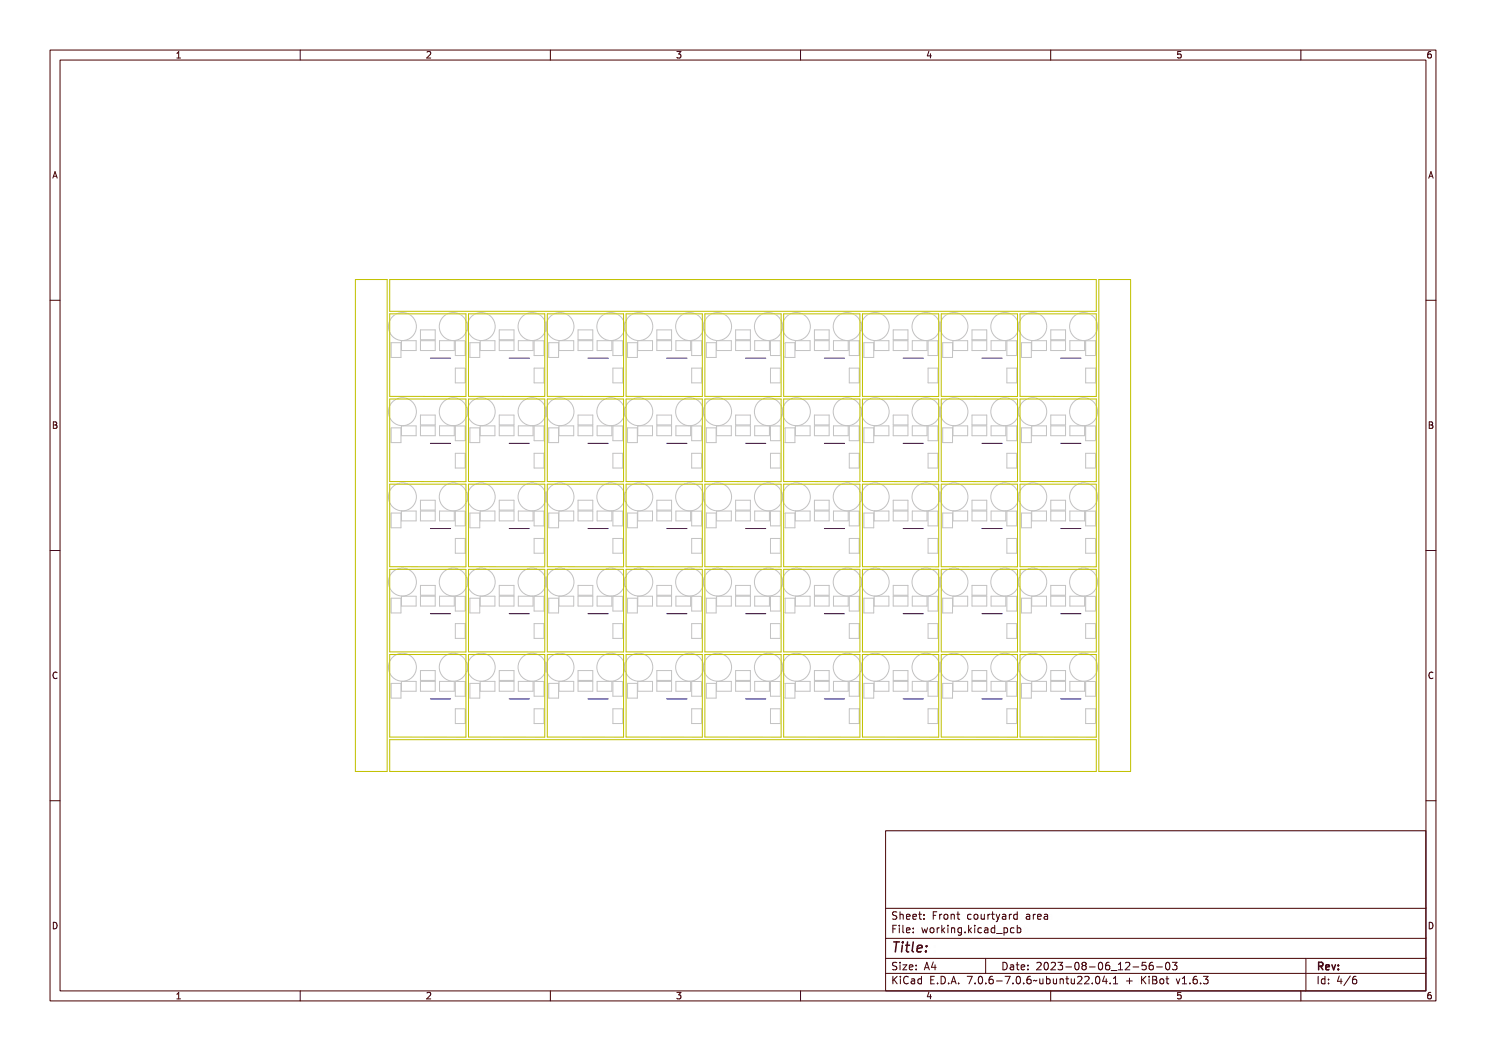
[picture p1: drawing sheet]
<svg xmlns="http://www.w3.org/2000/svg" width="297mm" height="210mm" viewBox="0 0 297 210" stroke-linecap="round" stroke-linejoin="round" font-family="sans-serif">
<defs><g id="words">
<text font-size="2.7" fill="#480000" x="178" y="190.3">Title:</text>
<g font-size="2" fill="#480000">
<text x="178" y="183.7">Sheet: Front courtyard area</text>
<text x="178" y="186.5">File: working.kicad_pcb</text>
<text x="178" y="193.9">Size: A4</text>
<text x="178" y="196.6">KiCad E.D.A. 7.0.6-7.0.6~ubuntu22.04.1 + KiBot v1.6.3</text>
<text x="200" y="193.9">Date: 2023-08-06_12-56-03</text>
<text x="263" y="196.6">Id: 4/6</text>
<text x="263" y="193.9">Rev:</text>
</g>
<g font-size="1.7" fill="#480000">
<text x="35" y="11.7">1</text>
<text x="85" y="11.7">2</text>
<text x="135" y="11.7">3</text>
<text x="185" y="11.7">4</text>
<text x="235" y="11.7">5</text>
<text x="285" y="11.7">6</text>
<text x="10.5" y="35.7">A</text>
<text x="285.5" y="35.7">A</text>
<text x="10.5" y="85.6">B</text>
<text x="285.5" y="85.6">B</text>
<text x="10.5" y="135.7">C</text>
<text x="285.5" y="135.7">C</text>
<text x="10.5" y="185.6">D</text>
<text x="285.5" y="185.6">D</text>
<text x="35" y="199.7">1</text>
<text x="85" y="199.7">2</text>
<text x="135" y="199.7">3</text>
<text x="185" y="199.7">4</text>
<text x="235" y="199.7">5</text>
<text x="285" y="199.7">6</text>
</g>
</g></defs>
<g fill="none" stroke="#c2c2c2" stroke-width=".2">
<path d="M78.2 68.5h1.9v2.9h-1.9zM80.2 68.1h3v1.9h-3zM84 68.1h3v1.9h-3zM84 65.9h3v2h-3zM87.8 68.1h3v1.9h-3zM91 68.1h2v2.9h-2zM91 73.6h2v2.9h-2zM93.9 68.5h2v2.9h-2zM96 68.1h2.9v1.9h-2.9zM99.8 65.9h2.9v2h-2.9zM99.8 68.1h2.9v1.9h-2.9zM103.6 68.1h2.9v1.9h-2.9z"/>
<path d="M106.8 68.1h1.9v2.9h-1.9zM106.8 73.6h1.9v2.9h-1.9zM109.7 68.5h1.9v2.9h-1.9zM111.7 68.1h3v1.9h-3zM115.5 68.1h3v1.9h-3zM115.5 65.9h3v2h-3zM119.3 68.1h3v1.9h-3zM122.5 68.1h2v2.9h-2zM122.5 73.6h2v2.9h-2zM125.4 68.5h2v2.9h-2zM127.5 68.1h2.9v1.9h-2.9zM131.3 65.9h2.9v2h-2.9z"/>
<path d="M131.3 68.1h2.9v1.9h-2.9zM135.1 68.1h2.9v1.9h-2.9zM138.2 68.1h2v2.9h-2zM138.2 73.6h2v2.9h-2zM141.2 68.5h1.9v2.9h-1.9zM143.2 68.1h3v1.9h-3zM147 68.1h3v1.9h-3zM147 65.9h3v2h-3zM150.8 68.1h3v1.9h-3zM154 68.1h2v2.9h-2zM154 73.6h2v2.9h-2zM156.9 68.5h2v2.9h-2z"/>
<path d="M159 68.1h2.9v1.9h-2.9zM162.8 65.9h2.9v2h-2.9zM162.8 68.1h2.9v1.9h-2.9zM166.6 68.1h2.9v1.9h-2.9zM169.7 68.1h2v2.9h-2zM169.7 73.6h2v2.9h-2zM172.7 68.5h1.9v2.9h-1.9zM174.7 68.1h3v1.9h-3zM178.5 65.9h3v2h-3zM178.5 68.1h3v1.9h-3zM182.3 68.1h3v1.9h-3zM185.5 68.1h2v2.9h-2z"/>
<path d="M185.5 73.6h2v2.9h-2zM188.4 68.5h2v2.9h-2zM190.5 68.1h2.9v1.9h-2.9zM194.3 68.1h2.9v1.9h-2.9zM194.3 65.9h2.9v2h-2.9zM198.1 68.1h2.9v1.9h-2.9zM201.2 68.1h2v2.9h-2zM201.2 73.6h2v2.9h-2zM204.2 68.5h1.9v2.9h-1.9zM206.2 68.1h3v1.9h-3zM210 68.1h3v1.9h-3zM210 65.9h3v2h-3z"/>
<path d="M213.8 68.1h3v1.9h-3zM217 68.1h2v2.9h-2zM217 73.6h2v2.9h-2zM78.2 85.5h1.9v2.9h-1.9zM80.2 85.1h3v2h-3zM84 85.1h3v2h-3zM84 100h3v1.9h-3zM84 82.9h3v2h-3zM87.8 85.1h3v2h-3zM91 85.1h2v3h-2zM91 90.6h2v2.9h-2zM93.9 85.5h2v2.9h-2z"/>
<path d="M96 85.1h2.9v2h-2.9zM99.8 82.9h2.9v2h-2.9zM99.8 85.1h2.9v2h-2.9zM99.8 100h2.9v1.9h-2.9zM103.6 85.1h2.9v2h-2.9zM106.8 85.1h1.9v3h-1.9zM106.8 90.6h1.9v2.9h-1.9zM109.7 85.5h1.9v2.9h-1.9zM111.7 85.1h3v2h-3zM115.5 85.1h3v2h-3zM115.5 100h3v1.9h-3zM115.5 82.9h3v2h-3z"/>
<path d="M119.3 85.1h3v2h-3zM122.5 85.1h2v3h-2zM122.5 90.6h2v2.9h-2zM125.4 85.5h2v2.9h-2zM127.5 85.1h2.9v2h-2.9zM131.3 82.9h2.9v2h-2.9zM131.3 85.1h2.9v2h-2.9zM131.3 100h2.9v1.9h-2.9zM135.1 85.1h2.9v2h-2.9zM138.2 85.1h2v3h-2zM138.2 90.6h2v2.9h-2zM141.2 85.5h1.9v2.9h-1.9z"/>
<path d="M143.2 85.1h3v2h-3zM147 85.1h3v2h-3zM147 100h3v1.9h-3zM147 82.9h3v2h-3zM150.8 85.1h3v2h-3zM154 85.1h2v3h-2zM154 90.6h2v2.9h-2zM156.9 85.5h2v2.9h-2zM159 85.1h2.9v2h-2.9zM162.8 82.9h2.9v2h-2.9zM162.8 85.1h2.9v2h-2.9zM162.8 100h2.9v1.9h-2.9z"/>
<path d="M166.6 85.1h2.9v2h-2.9zM169.7 85.1h2v3h-2zM169.7 90.6h2v2.9h-2zM172.7 85.5h1.9v2.9h-1.9zM174.7 85.1h3v2h-3zM178.5 85.1h3v2h-3zM178.5 100h3v1.9h-3zM178.5 82.9h3v2h-3zM182.3 85.1h3v2h-3zM185.5 85.1h2v3h-2zM185.5 90.6h2v2.9h-2zM188.4 85.5h2v2.9h-2z"/>
<path d="M190.5 85.1h2.9v2h-2.9zM194.3 85.1h2.9v2h-2.9zM194.3 100h2.9v1.9h-2.9zM194.3 82.9h2.9v2h-2.9zM198.1 85.1h2.9v2h-2.9zM201.2 85.1h2v3h-2zM201.2 90.6h2v2.9h-2zM204.2 85.5h1.9v2.9h-1.9zM206.2 85.1h3v2h-3zM210 85.1h3v2h-3zM210 100h3v1.9h-3zM210 82.9h3v2h-3z"/>
<path d="M213.8 85.1h3v2h-3zM217 85.1h2v3h-2zM217 90.6h2v2.9h-2zM78.2 102.5h1.9v3h-1.9zM78.2 119.5h1.9v3h-1.9zM80.2 102.1h3v2h-3zM80.2 119.1h3v2h-3zM84 102.1h3v2h-3zM84 117h3v1.9h-3zM84 119.1h3v2h-3zM87.8 102.1h3v2h-3zM87.8 119.1h3v2h-3z"/>
<path d="M91 107.6h2v2.9h-2zM91 102.1h2v3h-2zM91 119.2h2v2.9h-2zM93.9 102.5h2v3h-2zM93.9 119.5h2v3h-2zM96 102.1h2.9v2h-2.9zM96 119.1h2.9v2h-2.9zM99.8 102.1h2.9v2h-2.9zM99.8 117h2.9v1.9h-2.9zM99.8 119.1h2.9v2h-2.9zM103.6 102.1h2.9v2h-2.9zM103.6 119.1h2.9v2h-2.9z"/>
<path d="M106.8 102.1h1.9v3h-1.9zM106.8 107.6h1.9v2.9h-1.9zM106.8 119.2h1.9v2.9h-1.9zM109.7 102.5h1.9v3h-1.9zM109.7 119.5h1.9v3h-1.9zM111.7 102.1h3v2h-3zM111.7 119.1h3v2h-3zM115.5 102.1h3v2h-3zM115.5 117h3v1.9h-3zM115.5 119.1h3v2h-3zM119.3 102.1h3v2h-3zM119.3 119.1h3v2h-3z"/>
<path d="M122.5 107.6h2v2.9h-2zM122.5 102.1h2v3h-2zM122.5 119.2h2v2.9h-2zM125.4 102.5h2v3h-2zM125.4 119.5h2v3h-2zM127.5 102.1h2.9v2h-2.9zM127.5 119.1h2.9v2h-2.9zM131.3 102.1h2.9v2h-2.9zM131.3 117h2.9v1.9h-2.9zM131.3 119.1h2.9v2h-2.9zM135.1 102.1h2.9v2h-2.9zM135.1 119.1h2.9v2h-2.9z"/>
<path d="M138.2 107.6h2v2.9h-2zM138.2 102.1h2v3h-2zM138.2 119.2h2v2.9h-2zM141.2 102.5h1.9v3h-1.9zM141.2 119.5h1.9v3h-1.9zM143.2 102.1h3v2h-3zM143.2 119.1h3v2h-3zM147 102.1h3v2h-3zM147 117h3v1.9h-3zM147 119.1h3v2h-3zM150.8 102.1h3v2h-3zM150.8 119.1h3v2h-3z"/>
<path d="M154 107.6h2v2.9h-2zM154 102.1h2v3h-2zM154 119.2h2v2.9h-2zM156.9 102.5h2v3h-2zM156.9 119.5h2v3h-2zM159 102.1h2.9v2h-2.9zM159 119.1h2.9v2h-2.9zM162.8 102.1h2.9v2h-2.9zM162.8 117h2.9v1.9h-2.9zM162.8 119.1h2.9v2h-2.9zM166.6 102.1h2.9v2h-2.9zM166.6 119.1h2.9v2h-2.9z"/>
<path d="M169.7 107.6h2v2.9h-2zM169.7 102.1h2v3h-2zM169.7 119.2h2v2.9h-2zM172.7 102.5h1.9v3h-1.9zM172.7 119.5h1.9v3h-1.9zM174.7 102.1h3v2h-3zM174.7 119.1h3v2h-3zM178.5 102.1h3v2h-3zM178.5 117h3v1.9h-3zM178.5 119.1h3v2h-3zM182.3 102.1h3v2h-3zM182.3 119.1h3v2h-3z"/>
<path d="M185.5 107.6h2v2.9h-2zM185.5 102.1h2v3h-2zM185.5 119.2h2v2.9h-2zM188.4 102.5h2v3h-2zM188.4 119.5h2v3h-2zM190.5 102.1h2.9v2h-2.9zM190.5 119.1h2.9v2h-2.9zM194.3 102.1h2.9v2h-2.9zM194.3 119.1h2.9v2h-2.9zM194.3 117h2.9v1.9h-2.9zM198.1 102.1h2.9v2h-2.9zM198.1 119.1h2.9v2h-2.9z"/>
<path d="M201.2 107.6h2v2.9h-2zM201.2 102.1h2v3h-2zM201.2 119.2h2v2.9h-2zM204.2 102.5h1.9v3h-1.9zM204.2 119.5h1.9v3h-1.9zM206.2 102.1h3v2h-3zM206.2 119.1h3v2h-3zM210 102.1h3v2h-3zM210 117h3v1.9h-3zM210 119.1h3v2h-3zM213.8 102.1h3v2h-3zM213.8 119.1h3v2h-3z"/>
<path d="M217 102.1h2v3h-2zM217 107.6h2v2.9h-2zM217 119.2h2v2.9h-2zM78.2 136.6h1.9v2.9h-1.9zM80.2 136.2h3v1.9h-3zM84 136.2h3v1.9h-3zM84 134h3v2h-3zM87.8 136.2h3v1.9h-3zM91 136.2h2v2.9h-2zM91 124.6h2v3h-2zM93.9 136.6h2v2.9h-2zM96 136.2h2.9v1.9h-2.9z"/>
<path d="M99.8 136.2h2.9v1.9h-2.9zM99.8 134h2.9v2h-2.9zM103.6 136.2h2.9v1.9h-2.9zM106.8 124.6h1.9v3h-1.9zM106.8 136.2h1.9v2.9h-1.9zM109.7 136.6h1.9v2.9h-1.9zM111.7 136.2h3v1.9h-3zM115.5 136.2h3v1.9h-3zM115.5 134h3v2h-3zM119.3 136.2h3v1.9h-3zM122.5 136.2h2v2.9h-2zM122.5 124.6h2v3h-2z"/>
<path d="M125.4 136.6h2v2.9h-2zM127.5 136.2h2.9v1.9h-2.9zM131.3 136.2h2.9v1.9h-2.9zM131.3 134h2.9v2h-2.9zM135.1 136.2h2.9v1.9h-2.9zM138.2 136.2h2v2.9h-2zM138.2 124.6h2v3h-2zM141.2 136.6h1.9v2.9h-1.9zM143.2 136.2h3v1.9h-3zM147 136.2h3v1.9h-3zM147 134h3v2h-3zM150.8 136.2h3v1.9h-3z"/>
<path d="M154 136.2h2v2.9h-2zM154 124.6h2v3h-2zM156.9 136.6h2v2.9h-2zM159 136.2h2.9v1.9h-2.9zM162.8 134h2.9v2h-2.9zM162.8 136.2h2.9v1.9h-2.9zM166.6 136.2h2.9v1.9h-2.9zM169.7 124.6h2v3h-2zM169.7 136.2h2v2.9h-2zM172.7 136.6h1.9v2.9h-1.9zM174.7 136.2h3v1.9h-3zM178.5 136.2h3v1.9h-3z"/>
<path d="M178.5 134h3v2h-3zM182.3 136.2h3v1.9h-3zM185.5 136.2h2v2.9h-2zM185.5 124.6h2v3h-2zM188.4 136.6h2v2.9h-2zM190.5 136.2h2.9v1.9h-2.9zM194.3 136.2h2.9v1.9h-2.9zM194.3 134h2.9v2h-2.9zM198.1 136.2h2.9v1.9h-2.9zM201.2 124.6h2v3h-2zM201.2 136.2h2v2.9h-2zM204.2 136.6h1.9v2.9h-1.9z"/>
<path d="M206.2 136.2h3v1.9h-3zM210 136.2h3v1.9h-3zM210 134h3v2h-3zM213.8 136.2h3v1.9h-3zM217 124.6h2v3h-2zM217 136.2h2v2.9h-2zM91 141.6h2v3h-2zM106.8 141.6h1.9v3h-1.9zM122.5 141.6h2v3h-2zM138.2 141.6h2v3h-2zM154 141.6h2v3h-2zM169.7 141.6h2v3h-2z"/>
<path d="M185.5 141.6h2v3h-2zM201.2 141.6h2v3h-2zM217 141.6h2v3h-2z"/>
<circle cx="80.4" cy="65.3" r="2.79"/>
<circle cx="90.6" cy="65.3" r="2.79"/>
<circle cx="96.2" cy="65.3" r="2.79"/>
<circle cx="106.3" cy="65.3" r="2.79"/>
<circle cx="111.9" cy="65.3" r="2.79"/>
<circle cx="122.1" cy="65.3" r="2.79"/>
<circle cx="127.7" cy="65.3" r="2.79"/>
<circle cx="137.8" cy="65.3" r="2.79"/>
<circle cx="143.4" cy="65.3" r="2.79"/>
<circle cx="153.6" cy="65.3" r="2.79"/>
<circle cx="159.2" cy="65.3" r="2.79"/>
<circle cx="169.3" cy="65.3" r="2.79"/>
<circle cx="174.9" cy="65.3" r="2.79"/>
<circle cx="185.1" cy="65.3" r="2.79"/>
<circle cx="190.7" cy="65.3" r="2.79"/>
<circle cx="200.8" cy="65.3" r="2.79"/>
<circle cx="206.4" cy="65.3" r="2.79"/>
<circle cx="216.6" cy="65.3" r="2.79"/>
<circle cx="80.4" cy="82.3" r="2.79"/>
<circle cx="80.4" cy="99.3" r="2.79"/>
<circle cx="90.6" cy="82.3" r="2.79"/>
<circle cx="90.6" cy="99.3" r="2.79"/>
<circle cx="96.2" cy="82.3" r="2.79"/>
<circle cx="96.2" cy="99.3" r="2.79"/>
<circle cx="106.3" cy="82.3" r="2.79"/>
<circle cx="106.3" cy="99.3" r="2.79"/>
<circle cx="111.9" cy="82.3" r="2.79"/>
<circle cx="111.9" cy="99.3" r="2.79"/>
<circle cx="122.1" cy="82.3" r="2.79"/>
<circle cx="122.1" cy="99.3" r="2.79"/>
<circle cx="127.7" cy="82.3" r="2.79"/>
<circle cx="127.7" cy="99.3" r="2.79"/>
<circle cx="137.8" cy="82.3" r="2.79"/>
<circle cx="137.8" cy="99.3" r="2.79"/>
<circle cx="143.4" cy="82.3" r="2.79"/>
<circle cx="143.4" cy="99.3" r="2.79"/>
<circle cx="153.6" cy="82.3" r="2.79"/>
<circle cx="153.6" cy="99.3" r="2.79"/>
<circle cx="159.2" cy="82.3" r="2.79"/>
<circle cx="159.2" cy="99.3" r="2.79"/>
<circle cx="169.3" cy="82.3" r="2.79"/>
<circle cx="169.3" cy="99.3" r="2.79"/>
<circle cx="174.9" cy="82.3" r="2.79"/>
<circle cx="174.9" cy="99.3" r="2.79"/>
<circle cx="185.1" cy="82.3" r="2.79"/>
<circle cx="185.1" cy="99.3" r="2.79"/>
<circle cx="190.7" cy="82.3" r="2.79"/>
<circle cx="190.7" cy="99.3" r="2.79"/>
<circle cx="200.8" cy="82.3" r="2.79"/>
<circle cx="200.8" cy="99.3" r="2.79"/>
<circle cx="206.4" cy="82.3" r="2.79"/>
<circle cx="206.4" cy="99.3" r="2.79"/>
<circle cx="216.6" cy="82.3" r="2.79"/>
<circle cx="216.6" cy="99.3" r="2.79"/>
<circle cx="80.4" cy="116.3" r="2.79"/>
<circle cx="90.6" cy="116.3" r="2.79"/>
<circle cx="96.2" cy="116.3" r="2.79"/>
<circle cx="106.3" cy="116.3" r="2.79"/>
<circle cx="111.9" cy="116.3" r="2.79"/>
<circle cx="122.1" cy="116.3" r="2.79"/>
<circle cx="127.7" cy="116.3" r="2.79"/>
<circle cx="137.8" cy="116.3" r="2.79"/>
<circle cx="143.4" cy="116.3" r="2.79"/>
<circle cx="153.6" cy="116.3" r="2.79"/>
<circle cx="159.2" cy="116.3" r="2.79"/>
<circle cx="169.3" cy="116.3" r="2.79"/>
<circle cx="174.9" cy="116.3" r="2.79"/>
<circle cx="185.1" cy="116.3" r="2.79"/>
<circle cx="190.7" cy="116.3" r="2.79"/>
<circle cx="200.8" cy="116.3" r="2.79"/>
<circle cx="206.4" cy="116.3" r="2.79"/>
<circle cx="216.6" cy="116.3" r="2.79"/>
<circle cx="80.4" cy="133.3" r="2.79"/>
<circle cx="90.6" cy="133.3" r="2.79"/>
<circle cx="96.2" cy="133.3" r="2.79"/>
<circle cx="106.3" cy="133.3" r="2.79"/>
<circle cx="111.9" cy="133.3" r="2.79"/>
<circle cx="122.1" cy="133.3" r="2.79"/>
<circle cx="127.7" cy="133.3" r="2.79"/>
<circle cx="137.8" cy="133.3" r="2.79"/>
<circle cx="143.4" cy="133.3" r="2.79"/>
<circle cx="153.6" cy="133.3" r="2.79"/>
<circle cx="159.2" cy="133.3" r="2.79"/>
<circle cx="169.3" cy="133.3" r="2.79"/>
<circle cx="174.9" cy="133.3" r="2.79"/>
<circle cx="185.1" cy="133.3" r="2.79"/>
<circle cx="190.7" cy="133.3" r="2.79"/>
<circle cx="200.8" cy="133.3" r="2.79"/>
<circle cx="206.4" cy="133.3" r="2.79"/>
<circle cx="216.6" cy="133.3" r="2.79"/>
</g>
<g fill="none" stroke="#c2c200" stroke-width=".2">
<path d="M71 55.9h6.4v98.3h-6.4zM77.9 55.9h141.2v6.3h-141.2zM219.6 55.9h6.4v98.3h-6.4zM77.9 62.7h15.2v16.5h-15.2zM77.9 79.7h15.2v16.5h-15.2zM93.6 62.7h15.3v16.5h-15.3zM93.6 79.7h15.3v16.5h-15.3zM109.4 62.7h15.2v16.5h-15.2zM109.4 79.7h15.2v16.5h-15.2zM125.1 62.7h15.3v16.5h-15.3zM125.1 79.7h15.3v16.5h-15.3zM140.9 62.7h15.2v16.5h-15.2z"/>
<path d="M140.9 79.7h15.2v16.5h-15.2zM156.6 62.7h15.3v16.5h-15.3zM156.6 79.7h15.3v16.5h-15.3zM172.4 62.7h15.2v16.5h-15.2zM172.4 79.7h15.2v16.5h-15.2zM188.1 62.7h15.3v16.5h-15.3zM188.1 79.7h15.3v16.5h-15.3zM203.9 62.7h15.2v16.5h-15.2zM203.9 79.7h15.2v16.5h-15.2zM77.9 96.7h15.2v16.6l-15.2-.1zM93.6 96.7h15.3v16.6l-15.3-.1zM109.4 96.7h15.2v16.6l-15.2-.1z"/>
<path d="M125.1 96.7h15.3v16.6l-15.3-.1zM140.9 96.7h15.2v16.6l-15.2-.1zM156.6 96.7h15.3v16.6l-15.3-.1zM172.4 96.7h15.2v16.6l-15.2-.1zM188.1 96.7h15.3v16.6l-15.3-.1zM203.9 96.7h15.2v16.6l-15.2-.1zM77.9 113.8h15.2v16.5h-15.2zM93.6 113.8h15.3v16.5h-15.3zM109.4 113.8h15.2v16.5h-15.2zM125.1 113.8h15.3v16.5h-15.3zM140.9 113.8h15.2v16.5h-15.2zM156.6 113.8h15.3v16.5h-15.3z"/>
<path d="M172.4 113.8h15.2v16.5h-15.2zM188.1 113.8h15.3v16.5h-15.3zM203.9 113.8h15.2v16.5h-15.2zM77.9 130.8h15.2v16.5h-15.2zM93.6 130.8h15.3v16.5h-15.3zM109.4 130.8h15.2v16.5h-15.2zM125.1 130.8h15.3v16.5h-15.3zM140.9 130.8h15.2v16.5h-15.2zM156.6 130.8h15.3v16.5h-15.3zM172.4 130.8h15.2v16.5h-15.2zM188.1 130.8h15.3v16.5h-15.3zM203.9 130.8h15.2v16.5h-15.2z"/>
<path d="M77.9 147.8h141.2v6.4h-141.2z"/>
</g>
<g fill="none" stroke="#000084" stroke-width=".2">
<path d="M86 71.6h4.1M101.8 71.6h4M117.5 71.6h4.1M133.3 71.6h4M149 71.6h4.1M164.8 71.6h4M180.5 71.6h4M196.3 71.6h4M212 71.6h4M86 88.6h4.1M101.8 88.6h4M117.5 88.6h4.1"/>
<path d="M133.3 88.6h4M149 88.6h4.1M164.8 88.6h4M180.5 88.6h4M196.3 88.6h4M212 88.6h4M86 105.6h4.1M101.8 105.6h4M117.5 105.6h4.1M133.3 105.6h4M149 105.6h4.1M164.8 105.6h4"/>
<path d="M180.5 105.6h4M196.3 105.6h4M212 105.6h4M86 122.6h4.1M86 139.6h4.1M101.8 122.6h4M101.8 139.6h4M117.5 122.6h4.1M117.5 139.6h4.1M133.3 122.6h4M133.3 139.6h4M149 122.6h4.1"/>
<path d="M149 139.6h4.1M164.8 122.6h4M164.8 139.6h4M180.5 122.6h4M180.5 139.6h4M196.3 122.6h4M196.3 139.6h4M212 122.6h4M212 139.6h4"/>
</g>
<g fill="none" stroke="#480000" stroke-width=".2">
<path d="M10 10h277v190h-277zM12 12h273v186h-273zM60 10v2M110 10v2M160 10v2M210 10v2M260 10v2M10 60h2M285 60h2M10 110h2M285 110h2M10 160h2"/>
<path d="M285 160h2M177 166h108v32h-108zM60 198v2M110 198v2M160 198v2M177 181.5h108M177 187.5h108M177 191.5h108M177 194.5h108M178.1 195.2h.2v.6l.6-.6h.3l-.6 .6 .6 .8h-.2l-.5-.7-.2 .2v.5h-.2zM178.2 185h.9v.2h-.7v.4h.6v.2h-.6v.7h-.2zM178.3 182.4l.5-.1h.2v.2a.31 .31 0 0 0-.5-.1 .31 .31 0 0 0 0 .5 .5 .5 0 0 1 .6 .6 .5 .5 0 0 1-.8 .2l-.1-.2a.34 .34 0 0 0 .4 .1 .34 .34 0 0 0 .1-.5 .47 .47 0 0 1-.5-.2 .47 .47 0 0 1 .1-.5z"/>
<path d="M178.3 192.5l.5-.1h.2v.2a.31 .31 0 0 0-.5-.1 .31 .31 0 0 0 0 .5 .5 .5 0 0 1 .6 .6 .5 .5 0 0 1-.8 .2l-.1-.2a.34 .34 0 0 0 .4 .1 .34 .34 0 0 0 .1-.5 .47 .47 0 0 1-.5-.2 .47 .47 0 0 1 .1-.5zM179.4 182.2h.2v.6a.35 .35 0 0 1 .4-.1 .35 .35 0 0 1 .2 .4v.6h-.2v-.8h-.4v.8h-.2zM179.5 185.4h.4v.9h.4v.2h-.9v-.2h.3v-.8h-.2zM179.5 192.8h.4v.9h.4v.1h-.9v-.1h.3v-.8h-.2zM179.5 195.6h.4v.9h.4v.1h-.9v-.1h.3v-.8h-.2zM179.7 184.9h.2v.3h-.2zM179.7 192.3h.2v.3h-.2zM179.7 195.1h.2v.3h-.2zM180.6 184.9h.4v1.3l.4 .1v.2l-.5-.2v-1.2h-.3zM180.6 192.8h.8l-.6 .9h.6v.1h-.8l.6-.9h-.6zM180.7 182.8l.1-.1a.49 .49 0 0 1 .5 0 .49 .49 0 0 1 .2 .5h-.8a.42 .42 0 0 0 .3 .4 .42 .42 0 0 0 .4-.1 .47 .47 0 0 1-.4 .3 .47 .47 0 0 1-.4-.3zM180.7 195.4a.4 .4 0 0 1 .4-.3 .4 .4 0 0 1 .4 .3 .56 .56 0 0 0-.8 .4 .56 .56 0 0 0 .5 .7l.3-.1a.43 .43 0 0 1-.5 .3 .43 .43 0 0 1-.4-.4v-.6z"/>
<path d="M180.8 182.9l.4-.1 .1 .3h-.6zM181.8 195.6l.3-.1a.43 .43 0 0 1 .5 .5v.6h-.1v-.1a.38 .38 0 0 1-.5 .2 .38 .38 0 0 1-.2-.5 .38 .38 0 0 1 .4-.2h.3a.35 .35 0 0 0-.3-.4 .35 .35 0 0 0-.4 .2zM181.9 182.8l.1-.1a.49 .49 0 0 1 .5 0 .49 .49 0 0 1 .2 .5h-.8a.42 .42 0 0 0 .3 .4 .42 .42 0 0 0 .5-.1 .47 .47 0 0 1-.5 .3 .47 .47 0 0 1-.4-.3zM181.9 185.5l.1-.1a.49 .49 0 0 1 .5 0 .49 .49 0 0 1 .2 .5h-.8a.42 .42 0 0 0 .3 .4 .42 .42 0 0 0 .5-.1 .47 .47 0 0 1-.5 .3 .47 .47 0 0 1-.4-.3zM181.9 192.9l.1-.1a.49 .49 0 0 1 .5 0 .49 .49 0 0 1 .2 .5h-.8a.42 .42 0 0 0 .3 .4 .42 .42 0 0 0 .5-.1 .47 .47 0 0 1-.5 .3 .47 .47 0 0 1-.4-.3zM182 196.2l.5-.1a.31 .31 0 0 1-.2 .4 .31 .31 0 0 1-.4-.1zM182 182.9l.4-.1 .1 .3h-.6zM182 185.6l.4-.1 .1 .3h-.6zM182 193l.4-.1 .1 .3h-.6zM183 195.7l.4-.2 .2 .2v-.6h.2v1.5h-.2v-.1a.42 .42 0 0 1-.5 .1 .42 .42 0 0 1-.2-.5zM183.2 195.8l.1-.1a.4 .4 0 0 1 .3 .4 .4 .4 0 0 1-.3 .4l-.2-.2zM183.2 182.3h.2v.4h.4v.1h-.4v.7l.4 .1v.1h-.4l-.1-.1-.1-.8h-.3v-.1h.3z"/>
<path d="M183.3 185.4h.2v.3h-.2zM183.3 186.2h.2v.3h-.2zM183.3 192.8h.2v.3h-.2zM183.3 193.6h.2v.2h-.2zM184.5 182.7h.2v.3h-.2zM184.5 183.5h.2v.2h-.2zM185.2 185.4h.2l.2 .8 .1-.5h.2l.2 .5 .1-.8h.2l-.2 1.1h-.2l-.2-.7-.2 .7h-.1zM185.4 195.2h.9v.2h-.7v.4h.6v.2h-.6v.5h.7v.1h-.9zM185.7 192.4h.2l.5 1.4h-.2l-.1-.3h-.5l-.1 .3h-.2zM185.8 192.6l.2 .7h-.4zM186.6 182.3h.9v.2h-.7v.4h.6v.2h-.6v.6h-.2zM186.8 185.6l.1-.1a.39 .39 0 0 1 .4 .4 .39 .39 0 0 1-.4 .4l-.1-.2z"/>
<path d="M186.9 196.4h.2v.2h-.2zM187.1 192.4h.2v.9h.2v.2h-.2v.3h-.2v-.3h-.6zM187.1 192.6v.7h-.4zM187.8 195.2a.76 .76 0 0 1 .9 .7 .76 .76 0 0 1-.9 .7zM188 195.4a.57 .57 0 0 1 .5 .5 .57 .57 0 0 1-.5 .6zM188 182.7h.2v.2v-.1a.29 .29 0 0 1 .3-.2 .29 .29 0 0 1 .3 .3 .37 .37 0 0 0-.5-.1 .37 .37 0 0 0-.1 .4v.5h-.2zM188 185.4h.2v.2v-.1a.29 .29 0 0 1 .3-.2 .29 .29 0 0 1 .3 .3 .37 .37 0 0 0-.5-.1 .37 .37 0 0 0-.1 .4v.6h-.2zM189.1 184.9h.1v.9l.5-.4h.2l-.4 .4 .5 .7h-.2l-.4-.6-.2 .1v.5h-.1zM189.2 182.9l.1-.1a.39 .39 0 0 1 .4 .4 .39 .39 0 0 1-.4 .4l-.1-.2zM189.3 196.4h.3v.2h-.3zM190.2 182.7h.2v.1a.35 .35 0 0 1 .4-.1 .35 .35 0 0 1 .3 .4v.6h-.2l-.1-.8h-.3l-.1 .8h-.2zM190.3 185.4h.4v.9h.4v.2h-.9v-.2h.4v-.8h-.3z"/>
<path d="M190.5 195.2h.3l.4 1.4h-.2l-.1-.3h-.5l-.1 .3h-.2zM190.6 184.9h.1v.3h-.1zM190.6 195.4l.2 .7h-.4zM191.4 185.4h.2v.1a.35 .35 0 0 1 .4-.1 .35 .35 0 0 1 .3 .4v.7h-.2l-.1-.9h-.3l-.1 .9h-.2zM191.7 182.3h.1v.4h.4v.1h-.4v.7l.4 .1v.1h-.4l-.1-.1v-.8h-.3v-.1h.3zM191.7 196.4h.3v.2h-.3zM192.7 185.5l.3-.2 .3 .2v-.1h.2v1a.53 .53 0 0 1-.8 .4v-.2a.36 .36 0 0 0 .4 .1 .36 .36 0 0 0 .2-.4l-.1 .1a.53 .53 0 0 1-.7-.3 .53 .53 0 0 1 .2-.6zM192.8 185.6l.1-.1a.39 .39 0 0 1 .4 .4 .39 .39 0 0 1-.4 .4l-.1-.2zM193.8 195.2h.9l-.5 1.4h-.2l.5-1.2h-.7zM194 182.8a.39 .39 0 0 1 .4-.2 .39 .39 0 0 1 .3 .3 .4 .4 0 0 0-.6 0 .4 .4 0 0 0 0 .6 .4 .4 0 0 0 .6 0 .45 .45 0 0 1-.6 .3 .45 .45 0 0 1-.3-.6zM194.1 186.2h.3v.3h-.3zM195.1 184.9h.2v.9l.4-.4h.3l-.5 .4 .5 .7h-.2l-.4-.6-.1 .1v.5h-.2z"/>
<path d="M195.2 182.9l.1-.1a.39 .39 0 0 1 .4 .4 .39 .39 0 0 1-.4 .4l-.1-.2zM195.3 196.4h.3v.2h-.3zM196.2 182.7h.2v.8l.2 .1 .3-.2v-.7h.2v1h-.2v-.1a.35 .35 0 0 1-.4 .2 .35 .35 0 0 1-.3-.5zM196.3 185.4h.5v.9h.3v.2h-.9v-.2h.4v-.8h-.3zM196.3 195.4a.57 .57 0 0 1 .7 0 .57 .57 0 0 1 .1 .8 .5 .5 0 0 1-.6 .5 .5 .5 0 0 1-.3-.8zM196.5 195.4a.61 .61 0 0 1 .4 1l-.1 .1a.61 .61 0 0 1-.4-1zM196.6 184.9h.2v.3h-.2zM197 191.5v3M197.6 185.5a.39 .39 0 0 1 .4-.2 .39 .39 0 0 1 .3 .3 .4 .4 0 0 0-.6 0 .4 .4 0 0 0 0 .6 .4 .4 0 0 0 .6 0 .45 .45 0 0 1-.6 .3 .45 .45 0 0 1-.3-.6zM197.6 182.7h.2v.2v-.1a.29 .29 0 0 1 .4-.2 .29 .29 0 0 1 .2 .3 .37 .37 0 0 0-.4-.1 .37 .37 0 0 0-.2 .4v.5h-.2zM197.7 196.4h.3v.2h-.3zM198.7 185.4l.2-.1a.43 .43 0 0 1 .6 .5v.7h-.2v-.2a.38 .38 0 0 1-.5 .2 .38 .38 0 0 1-.2-.5 .38 .38 0 0 1 .5-.2h.2a.35 .35 0 0 0-.3-.4 .35 .35 0 0 0-.3 .2z"/>
<path d="M198.7 195.4a.38 .38 0 0 1 .4-.3 .38 .38 0 0 1 .3 .3 .43 .43 0 0 0-.5 0 .43 .43 0 0 0-.1 .5 .46 .46 0 0 1 .7 .1 .46 .46 0 0 1-.2 .6 .46 .46 0 0 1-.7-.2zM198.8 186l.5-.1a.31 .31 0 0 1-.1 .4 .31 .31 0 0 1-.4-.1zM198.9 182.3h.2v.4h.4v.1h-.4v.7l.4 .1v.1h-.4l-.2-.1v-.8h-.3v-.1h.3zM199.8 182.7h.1l.4 .8 .3-.8h.2l-.3 .7a.68 .68 0 0 1-.7 .8l.4-.5zM199.9 185.5l.3-.2 .3 .2v-.6h.2v1.6h-.2v-.2a.42 .42 0 0 1-.5 .1 .42 .42 0 0 1-.2-.5zM200 196h.5v.2h-.5zM200 185.6l.1-.1a.39 .39 0 0 1 .4 .4 .39 .39 0 0 1-.4 .4l-.1-.2zM200.1 192.4a.76 .76 0 0 1 1 .7 .76 .76 0 0 1-1 .7zM200.3 192.6a.57 .57 0 0 1 .6 .5 .57 .57 0 0 1-.6 .6zM200.9 186.8l1.2 .1zM201 195.2h.9l-.5 1.4h-.2l.5-1.2h-.7zM201.1 182.7l.2-.1a.43 .43 0 0 1 .6 .5v.6h-.2v-.1a.38 .38 0 0 1-.5 .2 .38 .38 0 0 1-.2-.5 .38 .38 0 0 1 .5-.2h.2a.35 .35 0 0 0-.2-.4 .35 .35 0 0 0-.4 .2z"/>
<path d="M201.2 183.3l.5-.1a.31 .31 0 0 1-.1 .4 .31 .31 0 0 1-.4-.1zM201.4 192.8l.3-.1a.43 .43 0 0 1 .5 .5v.6h-.1v-.1a.38 .38 0 0 1-.5 .2 .38 .38 0 0 1-.2-.5 .38 .38 0 0 1 .4-.2h.3a.35 .35 0 0 0-.3-.4 .35 .35 0 0 0-.4 .2zM201.6 193.4l.5-.1a.31 .31 0 0 1-.2 .4 .31 .31 0 0 1-.4-.1zM202.2 185.4h.2v.1a.53 .53 0 0 1 .8 .3 .53 .53 0 0 1-.6 .7l-.2-.2v.6h-.2zM202.4 182.7h.2v.2l.1-.1a.29 .29 0 0 1 .3-.2 .29 .29 0 0 1 .2 .3 .37 .37 0 0 0-.4-.1 .37 .37 0 0 0-.2 .4v.5h-.2zM202.5 185.6l.1-.1a.4 .4 0 0 1 .4 .4 .4 .4 0 0 1-.4 .4l-.2-.2zM202.5 196.4h.3v.2h-.3zM202.8 192.4h.2v.4h.4v.1h-.4v.7l.4 .1v.1h-.4l-.2-.1v-.8h-.3v-.1h.3zM203.5 182.8l.3-.2 .3 .2v-.6h.2v1.5h-.2v-.1a.42 .42 0 0 1-.5 .1 .42 .42 0 0 1-.2-.5zM203.5 195.4a.57 .57 0 0 1 .8 0 .57 .57 0 0 1 0 .8 .5 .5 0 0 1-.6 .5 .5 .5 0 0 1-.3-.8zM203.6 185.5a.39 .39 0 0 1 .4-.2 .39 .39 0 0 1 .3 .3 .4 .4 0 0 0-.5 0 .4 .4 0 0 0 0 .6 .4 .4 0 0 0 .5 0 .45 .45 0 0 1-.6 .3 .45 .45 0 0 1-.2-.6zM203.6 182.9l.1-.1a.4 .4 0 0 1 .4 .4 .4 .4 0 0 1-.4 .4l-.1-.2z"/>
<path d="M203.7 195.4a.61 .61 0 0 1 .4 1l-.1 .1a.61 .61 0 0 1-.3-1zM203.9 192.9l.1-.1a.49 .49 0 0 1 .5 0 .49 .49 0 0 1 .2 .5h-.8a.42 .42 0 0 0 .3 .4 .42 .42 0 0 0 .5-.1 .47 .47 0 0 1-.5 .3 .47 .47 0 0 1-.4-.3zM204 193l.4-.1 .1 .3h-.6zM204.7 184.9h.1v.6a.53 .53 0 0 1 .8 .3 .53 .53 0 0 1-.6 .7l-.2-.2v.2h-.1zM204.9 185.6l.1-.1a.39 .39 0 0 1 .4 .4 .39 .39 0 0 1-.4 .4l-.1-.2zM204.9 196.4h.3v.2h-.3zM205.3 192.8h.2v.3h-.2zM205.3 193.6h.2v.2h-.2zM205.9 182.7l.3-.1a.43 .43 0 0 1 .5 .5v.6h-.2v-.1a.38 .38 0 0 1-.5 .2 .38 .38 0 0 1-.2-.5 .38 .38 0 0 1 .5-.2h.2a.35 .35 0 0 0-.2-.4 .35 .35 0 0 0-.4 .2zM205.9 195.4a.38 .38 0 0 1 .4-.3 .38 .38 0 0 1 .3 .3 .43 .43 0 0 0-.5 0 .43 .43 0 0 0-.1 .5 .46 .46 0 0 1 .7 .1 .46 .46 0 0 1-.2 .6 .46 .46 0 0 1-.6-.2zM206.1 183.3l.4-.1a.31 .31 0 0 1-.1 .4 .31 .31 0 0 1-.4-.1zM207 196l1-.1a.49 .49 0 0 1-.8 .1l-.2 .2z"/>
<path d="M207.2 182.7h.2v.2l.1-.1a.29 .29 0 0 1 .3-.2 .29 .29 0 0 1 .2 .3 .37 .37 0 0 0-.4-.1 .37 .37 0 0 0-.2 .4v.5h-.2zM207.4 192.5a.53 .53 0 0 1 .8 .1 .53 .53 0 0 1-.3 .7l-.3 .4h.7v.1h-.9l.3-.5a.4 .4 0 0 0 .3-.4 .4 .4 0 0 0-.3-.4l-.3 .2zM208.3 195.6h.1l.1 .8 .2 .1 .2-.2v-.7h.2v1h-.2v-.1a.35 .35 0 0 1-.4 .2 .35 .35 0 0 1-.2-.5zM208.3 182.8l.2-.1a.49 .49 0 0 1 .5 0 .49 .49 0 0 1 .2 .5h-.8a.42 .42 0 0 0 .3 .4 .42 .42 0 0 0 .4-.1 .47 .47 0 0 1-.4 .3 .47 .47 0 0 1-.4-.3zM208.5 182.9l.3-.1 .2 .3h-.6zM208.7 192.6a.57 .57 0 0 1 .7 0 .57 .57 0 0 1 .1 .8 .5 .5 0 0 1-.6 .5 .5 .5 0 0 1-.3-.8zM208.9 192.6a.61 .61 0 0 1 .3 1l-.1 .1a.61 .61 0 0 1-.3-1zM209.5 195.1h.2v.6a.53 .53 0 0 1 .7 .3 .53 .53 0 0 1-.6 .7l-.1-.2v.1h-.2zM209.5 182.7l.3-.1a.43 .43 0 0 1 .5 .5v.6h-.2v-.1a.38 .38 0 0 1-.5 .2 .38 .38 0 0 1-.2-.5 .38 .38 0 0 1 .5-.2h.2a.35 .35 0 0 0-.2-.4 .35 .35 0 0 0-.4 .2zM209.7 183.3l.4-.1a.31 .31 0 0 1-.1 .4 .31 .31 0 0 1-.4-.1zM209.7 195.8l.1-.1a.4 .4 0 0 1 .4 .4 .4 .4 0 0 1-.4 .4l-.1-.2zM209.8 192.5a.53 .53 0 0 1 .8 .1 .53 .53 0 0 1-.3 .7l-.3 .4h.7v.1h-.9l.3-.5a.4 .4 0 0 0 .3-.4 .4 .4 0 0 0-.3-.4l-.3 .2z"/>
<path d="M210 198v2M210.7 195.6h.2v.8l.2 .1 .2-.2v-.7h.2v1h-.2v-.1a.35 .35 0 0 1-.4 .2 .35 .35 0 0 1-.2-.5zM211 192.4a.46 .46 0 0 1 .6 0 .46 .46 0 0 1 .1 .6l-.1 .1a.47 .47 0 0 1 .2 .7 .47 .47 0 0 1-.7 0l-.1-.2a.35 .35 0 0 0 .5 .1 .35 .35 0 0 0 0-.5h-.3v-.2a.29 .29 0 0 0 .4-.1 .29 .29 0 0 0-.1-.4 .29 .29 0 0 0-.4 .1h-.1zM211.9 195.6h.2v.1a.35 .35 0 0 1 .4-.1 .35 .35 0 0 1 .2 .4v.6h-.2v-.8h-.4v.8h-.2zM212.4 193.2h.5v.2h-.5zM213.3 195.2h.2v.4h.4v.1h-.4v.7l.4 .1v.1h-.4l-.2-.1v-.8h-.3v-.1h.3zM213.5 192.6a.57 .57 0 0 1 .7 0 .57 .57 0 0 1 .1 .8 .5 .5 0 0 1-.6 .5 .5 .5 0 0 1-.3-.8zM213.7 192.6a.61 .61 0 0 1 .3 1v.1a.61 .61 0 0 1-.4-1zM214.3 195.6h.2v.8l.2 .1 .2-.2v-.7h.2v1h-.2v-.1a.35 .35 0 0 1-.4 .2 .35 .35 0 0 1-.2-.5zM214.7 192.5a.41 .41 0 0 1 .7-.1 .41 .41 0 0 1-.2 .7 .42 .42 0 0 1 .2 .6 .42 .42 0 0 1-.7 0 .42 .42 0 0 1 .2-.6l-.3-.2zM215.5 195.3a.53 .53 0 0 1 .8 .1 .53 .53 0 0 1-.3 .7l-.3 .4h.6v.1h-.9l.4-.5a.4 .4 0 0 0 .3-.4 .4 .4 0 0 0-.3-.4l-.3 .2zM216 193.2h.5v.2h-.5z"/>
<path d="M216.7 195.3a.53 .53 0 0 1 .8 .1 .53 .53 0 0 1-.3 .7l-.3 .4h.6v.1h-.9l.4-.5a.4 .4 0 0 0 .3-.4 .4 .4 0 0 0-.3-.4l-.3 .2zM217.1 192.6a.57 .57 0 0 1 .7 0 .57 .57 0 0 1 .1 .8 .5 .5 0 0 1-.6 .5 .5 .5 0 0 1-.3-.8zM217.3 192.6a.61 .61 0 0 1 .3 1v.1a.61 .61 0 0 1-.4-1zM218.2 196.4h.2v.2h-.2zM218.3 192.6a.38 .38 0 0 1 .4-.3 .38 .38 0 0 1 .3 .3 .43 .43 0 0 0-.5 0 .43 .43 0 0 0-.1 .5 .46 .46 0 0 1 .6 .1 .46 .46 0 0 1-.1 .6 .46 .46 0 0 1-.7-.2zM219.2 195.4a.57 .57 0 0 1 .7 0 .57 .57 0 0 1 .1 .8 .5 .5 0 0 1-.7 .5 .5 .5 0 0 1-.3-.8zM219.2 194.2l1.3 .1zM219.4 195.4a.61 .61 0 0 1 .3 1l-.1 .1a.61 .61 0 0 1-.3-1zM220.7 192.5l.5-.1v1.3h.3v.1h-.8v-.1h.3v-1.1h-.3zM220.8 195.2h.2v.9h.2v.2h-.2v.3h-.2v-.3h-.6zM220.8 195.4v.7h-.4zM221.8 196.4h.2v.2h-.2z"/>
<path d="M221.8 192.5a.53 .53 0 0 1 .8 .1 .53 .53 0 0 1-.3 .7l-.3 .4h.7v.1h-.9l.3-.5a.4 .4 0 0 0 .4-.4 .4 .4 0 0 0-.4-.4l-.3 .2zM222.8 195.3l.5-.1v1.3h.3v.1h-.8v-.1h.3v-1.1h-.3zM223.2 193.2h.5v.2h-.5zM224.3 192.4h.7v.2h-.6v.3a.53 .53 0 0 1 .7 .7 .53 .53 0 0 1-.9 .2v-.2a.38 .38 0 0 0 .5 .1 .38 .38 0 0 0 .1-.5 .38 .38 0 0 0-.5-.1zM225.4 195.5h.2v.4h.4v.2h-.4v.4h-.2v-.4h-.4v-.2h.4zM225.5 192.6a.38 .38 0 0 1 .4-.3 .38 .38 0 0 1 .3 .3 .43 .43 0 0 0-.5 0 .43 .43 0 0 0-.1 .5 .46 .46 0 0 1 .7 .1 .46 .46 0 0 1-.2 .6 .46 .46 0 0 1-.7-.2zM226.8 193.2h.5v.2h-.5zM227.5 195.2h.2v.6l.6-.6h.2l-.6 .6 .6 .8h-.2l-.5-.7-.1 .2v.5h-.2zM227.9 192.6a.57 .57 0 0 1 .8 0 .57 .57 0 0 1 0 .8 .5 .5 0 0 1-.6 .5 .5 .5 0 0 1-.3-.8zM228.2 192.6a.61 .61 0 0 1 .3 1l-.1 .1a.61 .61 0 0 1-.3-1zM228.8 195.6h.4v.9h.4v.1h-.9v-.1h.4v-.8h-.3zM229.1 192.4a.46 .46 0 0 1 .6 0 .46 .46 0 0 1 0 .6l-.1 .1a.47 .47 0 0 1 .2 .7 .47 .47 0 0 1-.7 0l-.1-.2a.35 .35 0 0 0 .5 .1 .35 .35 0 0 0 0-.5h-.2v-.2a.29 .29 0 0 0 .4-.1 .29 .29 0 0 0-.2-.4 .29 .29 0 0 0-.3 .1h-.1z"/>
<path d="M229.1 195.1h.1v.3h-.1zM229.9 195.2h.4a.35 .35 0 0 1 .5 .2 .35 .35 0 0 1-.3 .5 .41 .41 0 0 1 .3 .5 .41 .41 0 0 1-.5 .2h-.4zM230.1 196h.2a.27 .27 0 0 1 .3 .2 .27 .27 0 0 1-.3 .3h-.2zM230.1 195.4h.2a.23 .23 0 0 1 .3 .2 .23 .23 0 0 1-.3 .2h-.2zM231.2 193.2h1.1M231.3 195.8l.1-.1a.39 .39 0 0 1 .4 .4 .39 .39 0 0 1-.4 .4l-.1-.2zM232.6 195.2h.1v.4h.4v.1h-.4l.1 .7 .3 .1v.1h-.3l-.2-.1v-.8h-.3v-.1h.3zM233.2 192.4l.1-.1a.8 .8 0 0 1 .5 .7 .8 .8 0 0 1-.5 .8 1 1 0 0 1-.1-1.4zM234.3 192.3h.9l-.5 .6 .5 .1v.6l-.2 .2-.7-.2M234.6 195.6h.2l.3 .9 .4-.9h.2l-.4 1h-.3zM236 195.3l.5-.1v1.3h.3v.1h-.8v-.1h.3v-1.1h-.3zM237.4 196.4h.3v.2h-.3z"/>
<path d="M238.4 195.4a.38 .38 0 0 1 .4-.3 .38 .38 0 0 1 .3 .3 .43 .43 0 0 0-.5 0 .43 .43 0 0 0-.1 .5 .46 .46 0 0 1 .7 .1 .46 .46 0 0 1-.2 .6 .46 .46 0 0 1-.7-.2zM239.8 196.4h.3v.2h-.3zM240.7 195.2a.46 .46 0 0 1 .6 0 .46 .46 0 0 1 .1 .6l-.1 .1a.47 .47 0 0 1 .2 .7 .47 .47 0 0 1-.7 0l-.1-.2a.35 .35 0 0 0 .5 .1 .35 .35 0 0 0 0-.5l-.3-.1v-.1a.29 .29 0 0 0 .4-.1 .29 .29 0 0 0-.1-.4 .29 .29 0 0 0-.4 .1h-.1zM260 198v2M261 191.5v6.5M263.2 195.2h.8v.2h-.3v1.1h.3v.1h-.8v-.1h.3v-1.1h-.3zM264.4 195.7l.3-.2 .3 .2v-.6h.2v1.5h-.2v-.1a.42 .42 0 0 1-.5 .1 .42 .42 0 0 1-.2-.5zM264.6 195.8l.1-.1a.4 .4 0 0 1 .3 .4 .4 .4 0 0 1-.3 .4l-.2-.2zM265.9 195.6h.2v.3h-.2zM265.9 196.4h.2v.2h-.2zM268.5 195.2h.2v.9h.2v.2h-.2v.3h-.2v-.3h-.6zM268.5 195.4v.7h-.4z"/>
<path d="M269.9 195.2h.2l-.8 1.6h-.2zM270.5 195.4a.38 .38 0 0 1 .4-.3 .38 .38 0 0 1 .3 .3 .43 .43 0 0 0-.5 0 .43 .43 0 0 0-.2 .5 .46 .46 0 0 1 .7 .1 .46 .46 0 0 1-.2 .6 .46 .46 0 0 1-.6-.2z"/>
<circle cx="187" cy="185.9" r=".53"/>
<circle cx="189.4" cy="183.2" r=".53"/>
<circle cx="195.4" cy="183.2" r=".53"/>
<circle cx="196.7" cy="195.9" r=".13"/>
<circle cx="199.1" cy="196.2" r=".32"/>
<circle cx="203.9" cy="195.9" r=".13"/>
<circle cx="206.3" cy="196.2" r=".32"/>
<circle cx="209" cy="193.1" r=".13"/>
<circle cx="213.8" cy="193.1" r=".13"/>
<circle cx="215" cy="193.4" r=".29"/>
<circle cx="215" cy="192.8" r=".25"/>
<circle cx="217.4" cy="193.1" r=".13"/>
<circle cx="218.7" cy="193.4" r=".32"/>
<circle cx="219.5" cy="195.9" r=".13"/>
<circle cx="225.9" cy="193.4" r=".32"/>
<circle cx="228.3" cy="193.1" r=".13"/>
<circle cx="231.5" cy="196.1" r=".53"/>
<circle cx="238.8" cy="196.2" r=".32"/>
<circle cx="270.9" cy="196.2" r=".32"/>
</g>
<g fill="none" stroke="#480000" stroke-width=".3">
<path d="M178.1 188.4h1.4v.2h-.6v1.7h-.2v-1.7h-.6zM179.9 188.8h.7v1.3h.4v.2h-1.2v-.2h.5v-1.1h-.4zM180.3 188.3h.3v.3h-.3zM181.8 188.4h.2v.4h.6v.2h-.6v1l.6 .1v.2a.55 .55 0 0 1-.8-.5v-.8h-.4v-.2h.4zM183 188.3h.6l.1 1.6 .1 .2h.4v.2a.54 .54 0 0 1-.8-.5v-1.4h-.4zM184.8 189a.65 .65 0 0 1 .8-.1 .65 .65 0 0 1 .3 .7h-1.1a.56 .56 0 0 0 .4 .5 .56 .56 0 0 0 .6-.1v.2a.81 .81 0 0 1-1.1-.1 .81 .81 0 0 1 .1-1.1zM185 189.1l.4-.1 .2 .4h-.8zM186.7 188.9h.3v.4h-.3zM186.7 189.9h.3v.4h-.3zM263.1 192.4a.73 .73 0 0 1 .9 .2v.3l-.3 .3 .5 .6h-.2l-.3-.4-.2-.2h-.2v.6h-.2zM263.3 192.6h.2a.26 .26 0 0 1 .3 .2 .26 .26 0 0 1-.2 .3h-.3zM264.5 192.9l.1-.1a.49 .49 0 0 1 .5 0 .49 .49 0 0 1 .2 .5h-.8a.42 .42 0 0 0 .3 .4 .42 .42 0 0 0 .4-.1 .47 .47 0 0 1-.4 .3 .47 .47 0 0 1-.4-.3z"/>
<path d="M264.6 193l.3-.1 .2 .3h-.6zM265.5 192.8h.2l.3 .9 .3-.9h.2l-.4 1h-.2zM267.1 192.8h.2v.3h-.2zM267.1 193.6h.2v.2h-.2z"/>
</g>
<use href="#words"/>
</svg>
